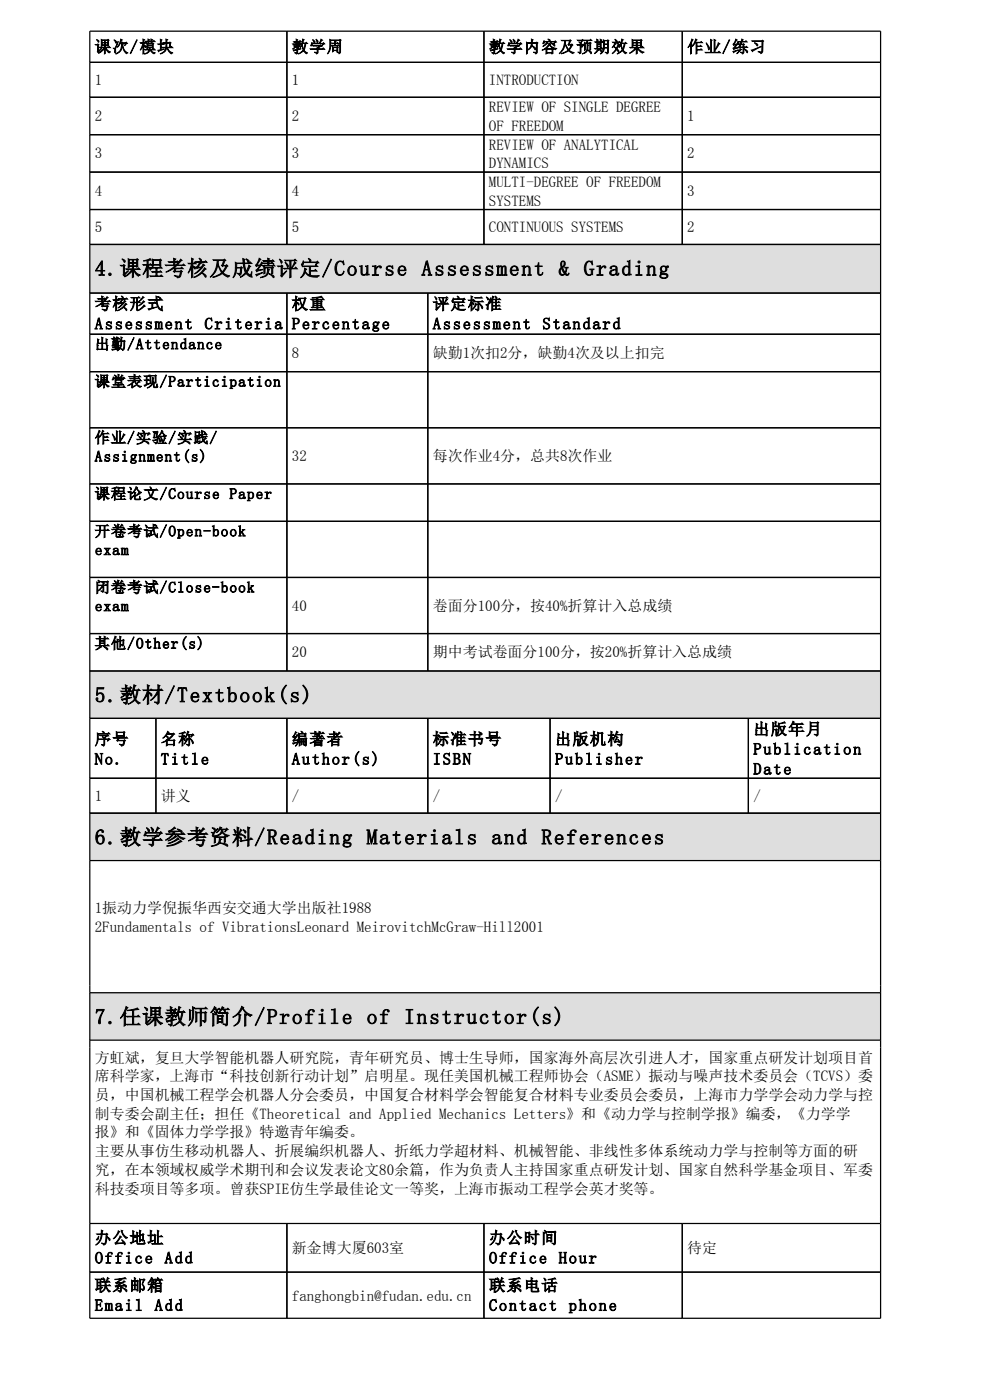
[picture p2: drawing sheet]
<svg xmlns="http://www.w3.org/2000/svg" width="210mm" height="297mm" viewBox="0 0 210 297" stroke-linecap="round" stroke-linejoin="round" font-family="sans-serif">
<defs><g id="words">
<g font-size="4.5">
<text x="20.1" y="58.5">4.课程考核及成绩评定/Course Assessment &amp; Grading</text>
<text x="20.1" y="149">5.教材/Textbook(s)</text>
<text x="20.1" y="179.1">6.教学参考资料/Reading Materials and References</text>
<text x="20.1" y="217.2">7.任课教师简介/Profile of Instructor(s)</text>
</g>
<g font-size="3.4">
<text x="20.1" y="11.1">课次/模块</text>
<text x="61.9" y="11.1">教学周</text>
<text x="103.7" y="11.1">教学内容及预期效果</text>
<text x="145.8" y="11.1">作业/练习</text>
<text x="20.1" y="65.6">考核形式</text>
<text x="61.9" y="65.6">权重</text>
<text x="91.8" y="65.6">评定标准</text>
<text x="20.1" y="69.8">Assessment</text>
<text x="43.4" y="69.8">Criteria</text>
<text x="61.9" y="69.8">Percentage</text>
<text x="91.8" y="69.8">Assessment</text>
<text x="115.1" y="69.8">Standard</text>
<text x="159.8" y="155.8">出版年月</text>
<text x="20.1" y="158">序号</text>
<text x="34.1" y="158">名称</text>
<text x="61.9" y="158">编著者</text>
<text x="91.8" y="158">标准书号</text>
<text x="117.7" y="158">出版机构</text>
<text x="159.8" y="160.1">Publication</text>
<text x="20.1" y="162.2">No.</text>
<text x="34.1" y="162.2">Title</text>
<text x="61.9" y="162.2">Author(s)</text>
<text x="91.8" y="162.2">ISBN</text>
<text x="117.7" y="162.2">Publisher</text>
<text x="159.8" y="164.3">Date</text>
<text x="20.1" y="263.8">办公地址</text>
<text x="103.7" y="263.8">办公时间</text>
<text x="20.1" y="268">Office</text>
<text x="34.9" y="268">Add</text>
<text x="103.7" y="268">Office</text>
<text x="118.5" y="268">Hour</text>
<text x="20.1" y="273.8">联系邮箱</text>
<text x="103.7" y="273.8">联系电话</text>
<text x="20.1" y="278.1">Email</text>
<text x="32.8" y="278.1">Add</text>
<text x="103.7" y="278.1">Contact</text>
<text x="120.6" y="278.1">phone</text>
</g>
<g font-size="3.2">
<text x="20.1" y="18">1</text>
<text x="61.9" y="18">1</text>
<text x="103.7" y="18">INTRODUCTION</text>
<text x="103.7" y="23.8">REVIEW OF SINGLE DEGREE</text>
<text x="20.1" y="25.7">2</text>
<text x="61.9" y="25.7">2</text>
<text x="103.7" y="27.8">OF FREEDOM</text>
<text x="145.8" y="25.7">1</text>
<text x="20.1" y="33.6">3</text>
<text x="61.9" y="33.6">3</text>
<text x="103.7" y="31.8">REVIEW OF ANALYTICAL</text>
<text x="103.7" y="35.7">DYNAMICS</text>
<text x="145.8" y="33.6">2</text>
<text x="20.1" y="41.5">4</text>
<text x="61.9" y="41.5">4</text>
<text x="103.7" y="39.7">MULTI-DEGREE OF FREEDOM</text>
<text x="145.8" y="41.5">3</text>
<text x="103.7" y="43.7">SYSTEMS</text>
<text x="20.1" y="49.2">5</text>
<text x="61.9" y="49.2">5</text>
<text x="103.7" y="49.2">CONTINUOUS SYSTEMS</text>
<text x="145.8" y="49.2">2</text>
<text x="20.1" y="74.1">出勤/Attendance</text>
<text x="61.9" y="75.9">8</text>
<text x="91.8" y="75.9">缺勤1次扣2分，缺勤4次及以上扣完</text>
<text x="20.1" y="82">课堂表现/Participation</text>
<text x="20.1" y="93.9">作业/实验/实践/</text>
<text x="20.1" y="97.9">Assignment(s)</text>
<text x="61.9" y="97.9">32</text>
<text x="91.8" y="97.9">每次作业4分，总共8次作业</text>
<text x="20.1" y="105.8">课程论文/Course Paper</text>
<text x="20.1" y="113.8">开卷考试/Open-book</text>
<text x="20.1" y="117.7">exam</text>
<text x="20.1" y="125.7">闭卷考试/Close-book</text>
<text x="20.1" y="129.6">exam</text>
<text x="61.9" y="129.6">40</text>
<text x="91.8" y="129.6">卷面分100分，按40%折算计入总成绩</text>
<text x="20.1" y="137.6">其他/Other(s)</text>
<text x="61.9" y="139.4">20</text>
<text x="91.8" y="139.4">期中考试卷面分100分，按20%折算计入总成绩</text>
<text x="20.1" y="169.9">1</text>
<text x="34.1" y="169.9">讲义</text>
<text x="61.9" y="169.9">/</text>
<text x="91.8" y="169.9">/</text>
<text x="117.7" y="169.9">/</text>
<text x="159.8" y="169.9">/</text>
<text x="20.1" y="193.7">1振动力学倪振华西安交通大学出版社1988</text>
<text x="20.1" y="197.6">2Fundamentals of VibrationsLeonard MeirovitchMcGraw-Hill2001</text>
<text x="20.1" y="225.4">方虹斌，复旦大学智能机器人研究院，青年研究员、博士生导师，国家海外高层次引进人才，国家重点研发计划项目首</text>
<text x="20.1" y="229.4">席科学家，上海市“科技创新行动计划”启明星。现任美国机械工程师协会（ASME）振动与噪声技术委员会（TCVS）委</text>
<text x="20.1" y="233.4">员，中国机械工程学会机器人分会委员，中国复合材料学会智能复合材料专业委员会委员，上海市力学学会动力学与控</text>
<text x="20.1" y="237.3">制专委会副主任；担任《Theoretical and Applied Mechanics Letters》和《动力学与控制学报》编委，《力学学</text>
<text x="20.1" y="241.3">报》和《固体力学学报》特邀青年编委。</text>
<text x="20.1" y="245.3">主要从事仿生移动机器人、折展编织机器人、折纸力学超材料、机械智能、非线性多体系统动力学与控制等方面的研</text>
<text x="20.1" y="249.2">究，在本领域权威学术期刊和会议发表论文80余篇，作为负责人主持国家重点研发计划、国家自然科学基金项目、军委</text>
<text x="20.1" y="253.2">科技委项目等多项。曾获SPIE仿生学最佳论文一等奖，上海市振动工程学会英才奖等。</text>
<text x="61.9" y="265.9">新金博大厦603室</text>
<text x="145.8" y="265.9">待定</text>
<text x="61.9" y="276">fanghongbin@fudan.edu.cn</text>
</g>
</g></defs>
<g fill="#dedede">
<path d="M19 51.9h167.8v10.3h-167.8z"/>
<path d="M19 142.3h167.8v10.1h-167.8z"/>
<path d="M19 172.5h167.8v10.1h-167.8z"/>
<path d="M19 210.6h167.8v10.1h-167.8z"/>
</g>
<g fill="none" stroke="#000" stroke-width=".26">
<path d="M19 6.6h167.8v273.1h-167.8zM19 13.2h167.8M60.9 6.6v45.3M102.7 6.6v45.3M144.7 6.6v45.3M19 20.6h167.8M19 28.6h167.8M19 36.5h167.8M19 44.4h167.8M19 51.9h167.8M19 62.2h167.8M19 70.9h167.8"/>
<path d="M19 78.8h167.8M60.9 62.2v80.1M90.8 62.2v80.1M19 90.8h167.8M19 102.7h167.8M19 110.6h167.8M19 122.5h167.8M19 134.4h167.8M19 142.3h167.8M19 152.4h167.8M33.1 152.4v20.1M60.9 152.4v20.1"/>
<path d="M90.8 152.4v20.1M116.7 152.4v20.1M158.7 152.4v20.1M19 165.1h167.8M19 172.5h167.8M19 182.6h167.8M19 210.6h167.8M19 220.7h167.8M19 259.6h167.8M60.9 259.6v20.1M102.7 259.6v20.1M144.7 259.6v20.1"/>
<path d="M19 269.9h167.8"/>
</g>
<use href="#words"/>
</svg>
